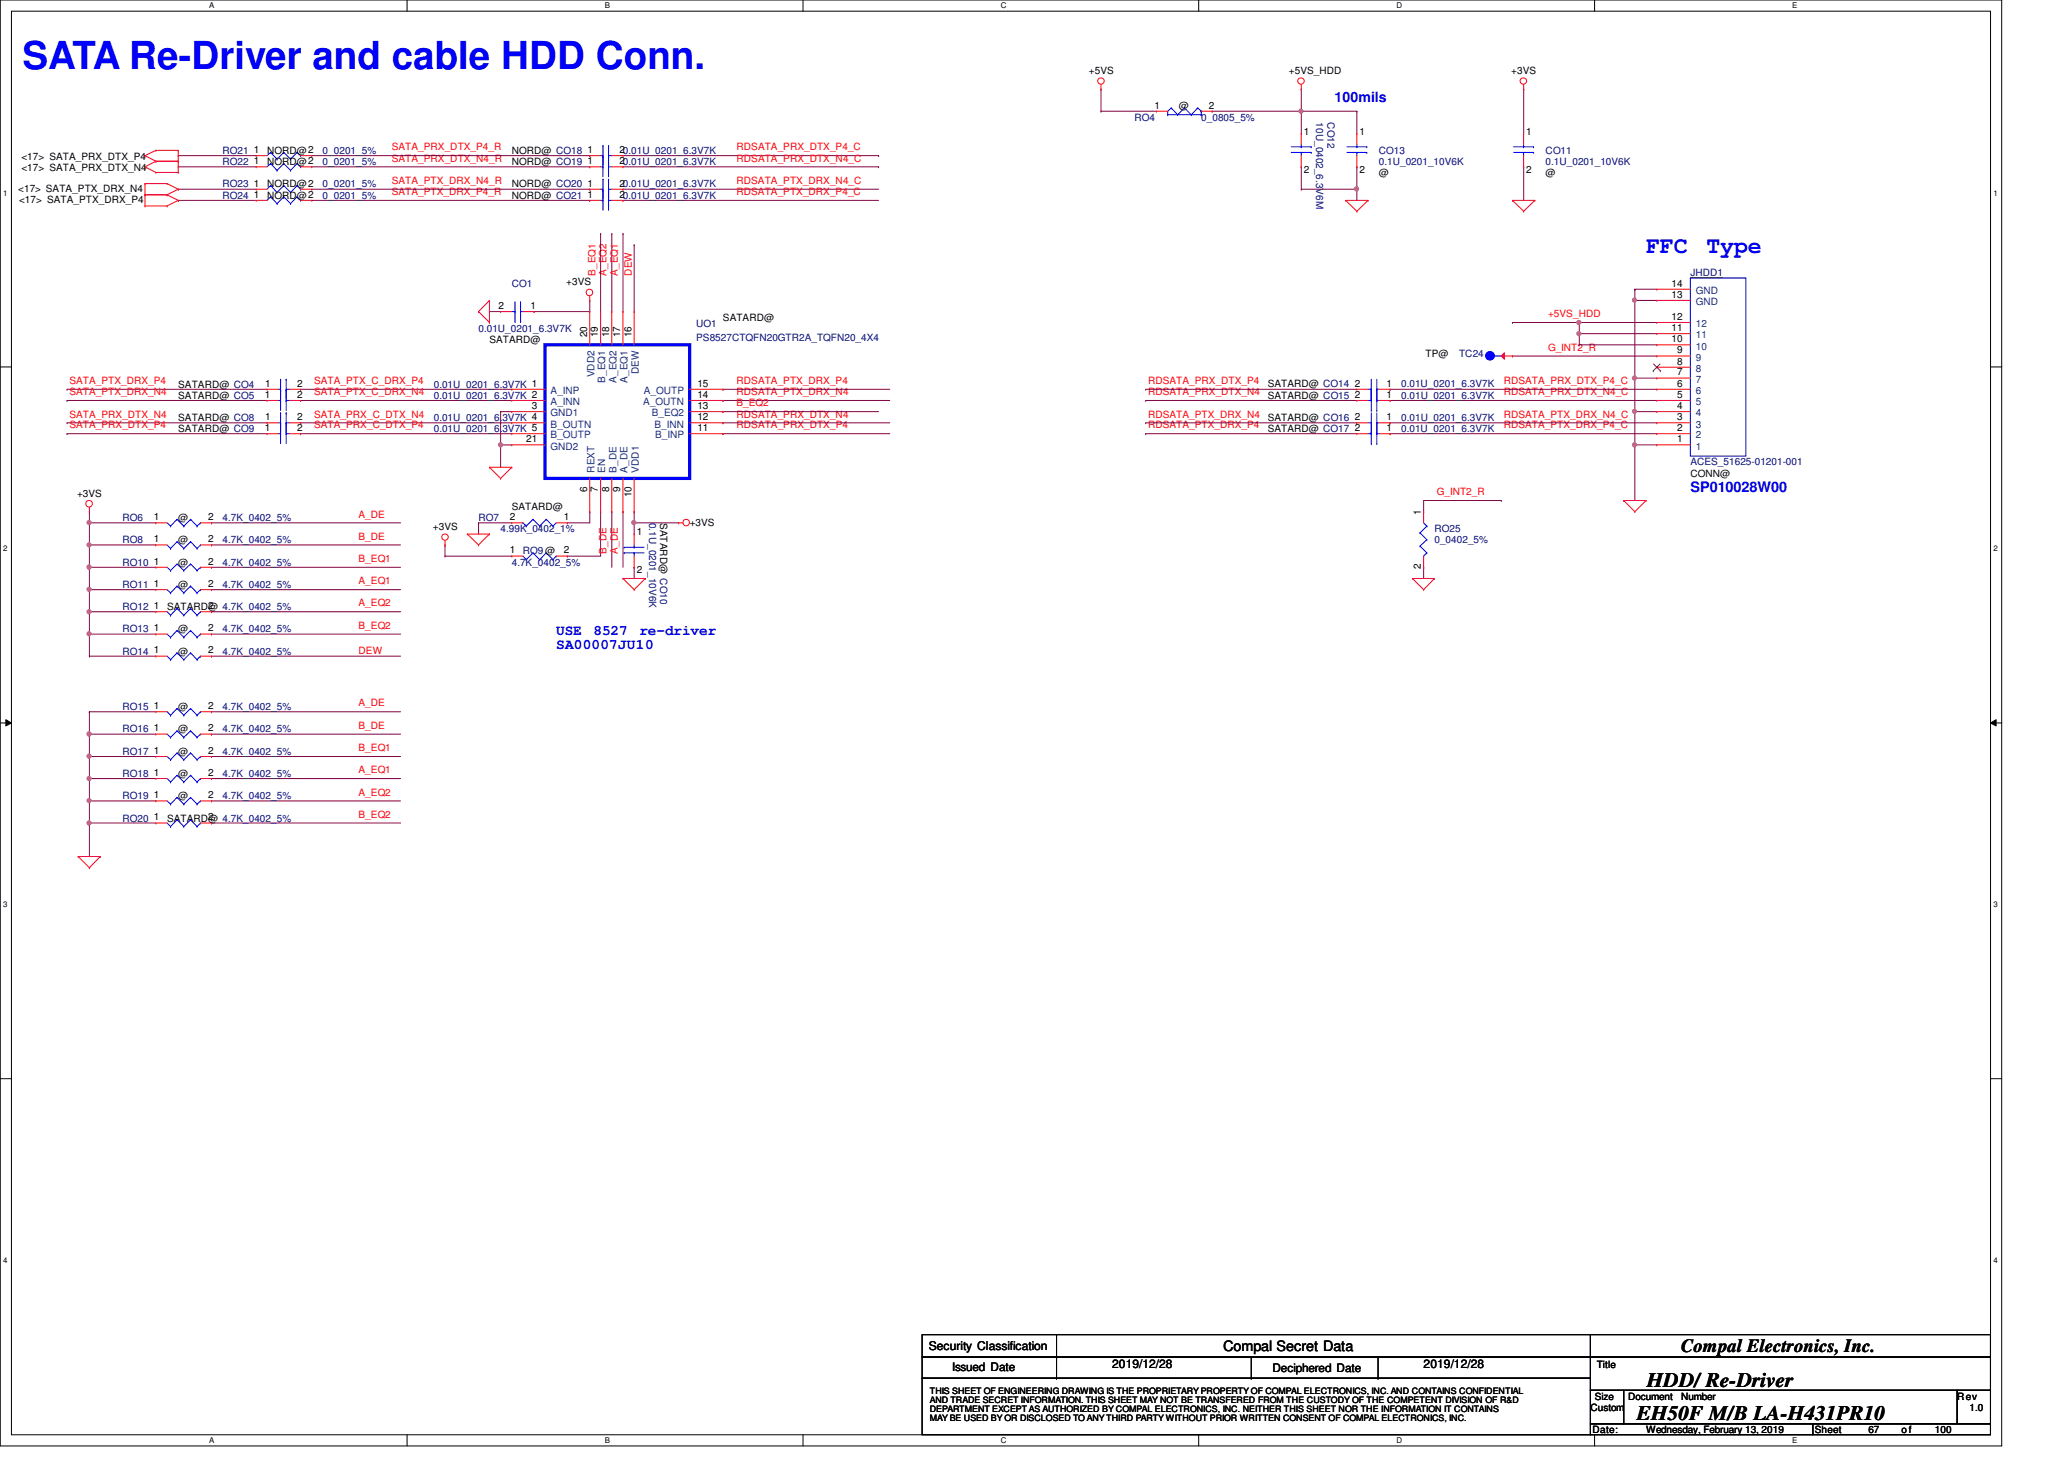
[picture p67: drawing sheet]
<svg xmlns="http://www.w3.org/2000/svg" width="297mm" height="210mm" viewBox="0 0 297 210" stroke-linecap="round" stroke-linejoin="round" font-family="sans-serif">
<defs><g id="words">
<text font-size="5.5" fill="#00f" x="3.3" y="9.9">SATA Re-Driver and cable HDD Conn.</text>
<g font-size="3.3" fill="#00f">
<text x="236.9" y="36.4">FFC</text>
<text x="245.6" y="36.4">Type</text>
</g>
<g font-size="3">
<text x="236.9" y="199.6">HDD/ Re-Driver</text>
<text x="235.4" y="204.3">EH50F M/B LA-H431PR10</text>
</g>
<text font-size="2.7" x="241.8" y="194.5">Compal Electronics, Inc.</text>
<g font-size="2.1" fill="#00f">
<text x="243.3" y="70.7">SP010028W00</text>
<text x="80" y="91.3">USE</text>
<text x="80" y="93.4">SA00007JU10</text>
<text x="85.4" y="91.3">8527</text>
<text x="92" y="91.3">re-driver</text>
</g>
<text font-size="2.1" x="176.1" y="194.4">Compal Secret Data</text>
<text font-size="2" fill="#00f" x="192.1" y="14.7">100mils</text>
<g font-size="1.7">
<text x="133.7" y="194.3">Security Classification</text>
<text x="137" y="197.2">Issued Date</text>
<text x="160.1" y="196.8">2019/12/28</text>
<text x="183.1" y="197.4">Deciphered Date</text>
<text x="204.9" y="196.8">2019/12/28</text>
</g>
<g font-size="1.4">
<text x="156.7" y="10.6">+5VS</text>
<text x="185.5" y="10.6">+5VS_HDD</text>
<text x="217.5" y="10.6">+3VS</text>
<text x="166.1" y="15.6">1</text>
<text x="169.7" y="15.7">@</text>
<text x="174" y="15.6">2</text>
<text x="3.1" y="23">&lt;17&gt; SATA_PRX_DTX_P4</text>
<text x="36.5" y="23.6">1</text>
<text x="36.5" y="22">1</text>
<text x="38.4" y="23.7">NORD@2</text>
<text x="38.4" y="22.2">NORD@2</text>
<text x="73.7" y="23.7">NORD@ CO19</text>
<text x="73.7" y="22.2">NORD@ CO18</text>
<text x="84.5" y="23.6">1</text>
<text x="84.5" y="22">1</text>
<text x="89.1" y="23.6">20.01U_0201_6.3V7K</text>
<text x="89.1" y="22">20.01U_0201_6.3V7K</text>
<text x="187.6" y="19.4">1</text>
<text x="195.7" y="19.4">1</text>
<text x="219.6" y="19.4">1</text>
<text x="2.6" y="27.6">&lt;17&gt; SATA_PTX_DRX_N4</text>
<text x="2.7" y="29.2">&lt;17&gt; SATA_PTX_DRX_P4</text>
<text x="3.1" y="24.6">&lt;17&gt; SATA_PRX_DTX_N4</text>
<text x="36.5" y="28.4">1</text>
<text x="36.5" y="26.8">1</text>
<text x="38.4" y="28.6">NORD@2</text>
<text x="38.4" y="27">NORD@2</text>
<text x="73.7" y="28.6">NORD@ CO21</text>
<text x="73.7" y="27">NORD@ CO20</text>
<text x="84.5" y="28.4">1</text>
<text x="84.5" y="26.8">1</text>
<text x="89.1" y="28.4">20.01U_0201_6.3V7K</text>
<text x="89.1" y="26.8">20.01U_0201_6.3V7K</text>
<text x="187.6" y="24.8">2</text>
<text x="195.7" y="24.8">2</text>
<text x="198.4" y="25.4">@</text>
<text x="219.6" y="24.8">2</text>
<text x="222.4" y="25.4">@</text>
<text x="81.5" y="41.1">+3VS</text>
<text x="240.6" y="41.2">14</text>
<text x="71.7" y="44.4">2</text>
<text x="76.4" y="44.4">1</text>
<text x="104" y="46.2">SATARD@</text>
<text x="240.6" y="46">12</text>
<text x="240.6" y="47.6">11</text>
<text x="240.6" y="42.8">13</text>
<text x="70.4" y="49.4">SATARD@</text>
<text x="84.5" y="48.5" transform="rotate(-90 84.5 48.5)">20</text>
<text x="86.1" y="48.5" transform="rotate(-90 86.1 48.5)">19</text>
<text x="87.7" y="48.5" transform="rotate(-90 87.7 48.5)">18</text>
<text x="89.3" y="48.5" transform="rotate(-90 89.3 48.5)">17</text>
<text x="90.9" y="48.5" transform="rotate(-90 90.9 48.5)">16</text>
<text x="205.2" y="51.4">TP@</text>
<text x="240.6" y="49.2">10</text>
<text x="241.4" y="50.8">9</text>
<text x="241.4" y="52.4">8</text>
<text x="25.6" y="57.4">SATARD@ CO5</text>
<text x="25.6" y="55.8">SATARD@ CO4</text>
<text x="38.1" y="57.2">1</text>
<text x="38.1" y="55.6">1</text>
<text x="42.8" y="57.2">2</text>
<text x="42.8" y="55.6">2</text>
<text x="76.5" y="58.8">3</text>
<text x="100.4" y="58.8">13</text>
<text x="100.4" y="57.2">14</text>
<text x="100.4" y="55.6">15</text>
<text x="182.4" y="55.7">SATARD@ CO14</text>
<text x="182.4" y="57.4">SATARD@ CO15</text>
<text x="195" y="55.6">2</text>
<text x="195" y="57.2">2</text>
<text x="199.5" y="55.6">1</text>
<text x="199.5" y="57.2">1</text>
<text x="241.4" y="54">7</text>
<text x="241.4" y="55.6">6</text>
<text x="241.4" y="57.2">5</text>
<text x="241.4" y="58.8">4</text>
<text x="25.6" y="62.2">SATARD@ CO9</text>
<text x="25.6" y="60.6">SATARD@ CO8</text>
<text x="38.1" y="62">1</text>
<text x="38.1" y="60.4">1</text>
<text x="42.8" y="62">2</text>
<text x="42.8" y="60.4">2</text>
<text x="75.7" y="63.6">21</text>
<text x="100.4" y="62">11</text>
<text x="100.4" y="60.4">12</text>
<text x="182.4" y="62.2">SATARD@ CO17</text>
<text x="182.4" y="60.6">SATARD@ CO16</text>
<text x="195" y="62">2</text>
<text x="195" y="60.4">2</text>
<text x="199.5" y="62">1</text>
<text x="199.5" y="60.4">1</text>
<text x="241.4" y="60.4">3</text>
<text x="241.4" y="62">2</text>
<text x="241.4" y="63.6">1</text>
<text x="11.1" y="71.5">+3VS</text>
<text x="84.5" y="70.7" transform="rotate(-90 84.5 70.7)">6</text>
<text x="86.1" y="70.7" transform="rotate(-90 86.1 70.7)">7</text>
<text x="87.7" y="70.7" transform="rotate(-90 87.7 70.7)">8</text>
<text x="89.3" y="70.7" transform="rotate(-90 89.3 70.7)">9</text>
<text x="90.9" y="71.5" transform="rotate(-90 90.9 71.5)">10</text>
<text x="243.3" y="68.6">CONN@</text>
<text x="22.1" y="74.8">1</text>
<text x="25.6" y="75">@</text>
<text x="30" y="74.8">2</text>
<text x="62.3" y="76.2">+3VS</text>
<text x="73.4" y="74.8">2</text>
<text x="73.7" y="73.4">SATARD@</text>
<text x="81.1" y="74.8">1</text>
<text x="91.6" y="77">1</text>
<text x="95" y="75.2" transform="rotate(90 95 75.2)">SATARD@ CO10</text>
<text x="99.3" y="75.6">+3VS</text>
<text x="204.5" y="74.1" transform="rotate(-90 204.5 74.1)">1</text>
<text x="22.1" y="81.2">1</text>
<text x="22.1" y="78">1</text>
<text x="25.6" y="81.4">@</text>
<text x="25.6" y="78.2">@</text>
<text x="30" y="81.2">2</text>
<text x="30" y="78">2</text>
<text x="73.4" y="79.6">1</text>
<text x="81.1" y="79.6">2</text>
<text x="91.6" y="82.5">2</text>
<text x="204.5" y="81.9" transform="rotate(-90 204.5 81.9)">2</text>
<text x="22.1" y="84.4">1</text>
<text x="22.1" y="87.6">1</text>
<text x="24" y="87.8">SATARD@ 4.7K_0402_5%</text>
<text x="25.6" y="84.6">@</text>
<text x="30" y="84.4">2</text>
<text x="30" y="87.6">2</text>
<text x="22.1" y="94">1</text>
<text x="22.1" y="90.8">1</text>
<text x="25.6" y="94.2">@</text>
<text x="25.6" y="91">@</text>
<text x="30" y="94">2</text>
<text x="30" y="90.8">2</text>
<text x="22.1" y="105.2">1</text>
<text x="22.1" y="102">1</text>
<text x="25.6" y="105.4">@</text>
<text x="25.6" y="102.2">@</text>
<text x="30" y="105.2">2</text>
<text x="30" y="102">2</text>
<text x="22.1" y="111.6">1</text>
<text x="22.1" y="108.5">1</text>
<text x="25.6" y="111.7">@</text>
<text x="25.6" y="108.6">@</text>
<text x="30" y="111.6">2</text>
<text x="30" y="108.5">2</text>
<text x="22.1" y="114.8">1</text>
<text x="22.1" y="118">1</text>
<text x="24" y="118.2">SATARD@ 4.7K_0402_5%</text>
<text x="25.6" y="115">@</text>
<text x="30" y="114.8">2</text>
<text x="30" y="118">2</text>
<text x="229.8" y="196.8">Title</text>
<text x="228.9" y="203">Custom</text>
<text x="229.5" y="201.4">Size</text>
<text x="234.3" y="201.4">Document</text>
<text x="241.9" y="201.4">Number</text>
<text x="281.7" y="201.4">Rev</text>
<text x="283.5" y="203">1.0</text>
<text x="229.2" y="206.2">Date:</text>
<text x="236.9" y="206.2">Wednesday, February 13, 2019</text>
<text x="261.2" y="206.2">Sheet</text>
<text x="268.9" y="206.2">67</text>
<text x="273.7" y="206.2">of</text>
<text x="278.5" y="206.2">100</text>
</g>
<g font-size="1.4" fill="#000080">
<text x="163.3" y="17.4">RO4</text>
<text x="172.9" y="17.4">0_0805_5%</text>
<text x="189.4" y="17.6" transform="rotate(90 189.4 17.6)">10U_0402_6.3V6M</text>
<text x="191" y="17.6" transform="rotate(90 191 17.6)">CO12</text>
<text x="32" y="23.7">RO22</text>
<text x="32" y="22.2">RO21</text>
<text x="46.4" y="23.7">0_0201_5%</text>
<text x="46.4" y="22.2">0_0201_5%</text>
<text x="198.4" y="22.2">CO13</text>
<text x="198.4" y="23.7">0.1U_0201_10V6K</text>
<text x="222.4" y="22.2">CO11</text>
<text x="222.4" y="23.7">0.1U_0201_10V6K</text>
<text x="32" y="28.6">RO24</text>
<text x="32" y="27">RO23</text>
<text x="46.4" y="28.6">0_0201_5%</text>
<text x="46.4" y="27">0_0201_5%</text>
<text x="73.7" y="41.4">CO1</text>
<text x="243.3" y="39.7">JHDD1</text>
<text x="68.9" y="47.7">0.01U_0201_6.3V7K</text>
<text x="100.2" y="47.1">UO1</text>
<text x="100.2" y="49.1">PS8527CTQFN20GTR2A_TQFN20_4X4</text>
<text x="210" y="51.4">TC24</text>
<text x="62.4" y="57.4">0.01U_0201_6.3V7K 2</text>
<text x="62.4" y="55.8">0.01U_0201_6.3V7K 1</text>
<text x="201.7" y="55.7">0.01U_0201_6.3V7K</text>
<text x="201.7" y="57.4">0.01U_0201_6.3V7K</text>
<text x="62.4" y="62.2">0.01U_0201_6.3V7K 5</text>
<text x="62.4" y="60.6">0.01U_0201_6.3V7K 4</text>
<text x="201.7" y="62.2">0.01U_0201_6.3V7K</text>
<text x="201.7" y="60.6">0.01U_0201_6.3V7K</text>
<text x="243.3" y="67">ACES_51625-01201-001</text>
<text x="17.6" y="75">RO6</text>
<text x="32" y="75">4.7K_0402_5%</text>
<text x="68.9" y="75">RO7</text>
<text x="72" y="76.6">4.99K_0402_1%</text>
<text x="93.4" y="75.2" transform="rotate(90 93.4 75.2)">0.1U_0201_10V6K</text>
<text x="206.4" y="76.6">RO25</text>
<text x="17.6" y="81.4">RO10</text>
<text x="17.6" y="78.2">RO8</text>
<text x="32" y="81.4">4.7K_0402_5%</text>
<text x="32" y="78.2">4.7K_0402_5%</text>
<text x="73.7" y="81.4">4.7K_0402_5%</text>
<text x="75.3" y="79.8">RO9@</text>
<text x="206.4" y="78.2">0_0402_5%</text>
<text x="17.6" y="84.6">RO11</text>
<text x="17.6" y="87.8">RO12</text>
<text x="32" y="84.6">4.7K_0402_5%</text>
<text x="17.6" y="94.2">RO14</text>
<text x="17.6" y="91">RO13</text>
<text x="32" y="94.2">4.7K_0402_5%</text>
<text x="32" y="91">4.7K_0402_5%</text>
<text x="17.6" y="105.4">RO16</text>
<text x="17.6" y="102.2">RO15</text>
<text x="32" y="105.4">4.7K_0402_5%</text>
<text x="32" y="102.2">4.7K_0402_5%</text>
<text x="17.6" y="111.7">RO18</text>
<text x="17.6" y="108.6">RO17</text>
<text x="32" y="111.7">4.7K_0402_5%</text>
<text x="32" y="108.6">4.7K_0402_5%</text>
<text x="17.6" y="115">RO19</text>
<text x="17.6" y="118.2">RO20</text>
<text x="32" y="115">4.7K_0402_5%</text>
</g>
<g font-size="1.4" fill="#f00">
<text x="56.4" y="21.6">SATA_PRX_DTX_P4_R</text>
<text x="56.4" y="23.2">SATA_PRX_DTX_N4_R</text>
<text x="106" y="23.2">RDSATA_PRX_DTX_N4_C</text>
<text x="106" y="21.6">RDSATA_PRX_DTX_P4_C</text>
<text x="56.4" y="26.5">SATA_PTX_DRX_N4_R</text>
<text x="56.4" y="28.1">SATA_PTX_DRX_P4_R</text>
<text x="106" y="28.1">RDSATA_PTX_DRX_P4_C</text>
<text x="106" y="26.5">RDSATA_PTX_DRX_N4_C</text>
<text x="85.7" y="39.7" transform="rotate(-90 85.7 39.7)">B_EQ1</text>
<text x="87.3" y="39.7" transform="rotate(-90 87.3 39.7)">A_EQ2</text>
<text x="88.9" y="39.7" transform="rotate(-90 88.9 39.7)">A_EQ1</text>
<text x="90.9" y="39.7" transform="rotate(-90 90.9 39.7)">DEW</text>
<text x="222.8" y="45.6">+5VS_HDD</text>
<text x="222.8" y="50.5">G_INT2_R</text>
<text x="10" y="56.9">SATA_PTX_DRX_N4</text>
<text x="10" y="55.2">SATA_PTX_DRX_P4</text>
<text x="45.2" y="56.9">SATA_PTX_C_DRX_N4</text>
<text x="45.2" y="55.2">SATA_PTX_C_DRX_P4</text>
<text x="106" y="58.5">B_EQ2</text>
<text x="106" y="55.2">RDSATA_PTX_DRX_P4</text>
<text x="106" y="56.9">RDSATA_PTX_DRX_N4</text>
<text x="165.2" y="55.2">RDSATA_PRX_DTX_P4</text>
<text x="165.2" y="56.9">RDSATA_PRX_DTX_N4</text>
<text x="216.4" y="55.2">RDSATA_PRX_DTX_P4_C</text>
<text x="216.4" y="56.9">RDSATA_PRX_DTX_N4_C</text>
<text x="10" y="61.6">SATA_PRX_DTX_P4</text>
<text x="10" y="60.1">SATA_PRX_DTX_N4</text>
<text x="45.2" y="61.6">SATA_PRX_C_DTX_P4</text>
<text x="45.2" y="60.1">SATA_PRX_C_DTX_N4</text>
<text x="106" y="60.1">RDSATA_PRX_DTX_N4</text>
<text x="106" y="61.6">RDSATA_PRX_DTX_P4</text>
<text x="165.2" y="60.1">RDSATA_PTX_DRX_N4</text>
<text x="165.2" y="61.6">RDSATA_PTX_DRX_P4</text>
<text x="216.4" y="60.1">RDSATA_PTX_DRX_N4_C</text>
<text x="216.4" y="61.6">RDSATA_PTX_DRX_P4_C</text>
<text x="206.8" y="71.2">G_INT2_R</text>
<text x="51.6" y="77.6">B_DE</text>
<text x="51.6" y="74.5">A_DE</text>
<text x="51.6" y="80.9">B_EQ1</text>
<text x="87.3" y="79.7" transform="rotate(-90 87.3 79.7)">B_DE</text>
<text x="88.9" y="79.7" transform="rotate(-90 88.9 79.7)">A_DE</text>
<text x="51.6" y="87.2">A_EQ2</text>
<text x="51.6" y="84.1">A_EQ1</text>
<text x="51.6" y="94.1">DEW</text>
<text x="51.6" y="90.5">B_EQ2</text>
<text x="51.6" y="101.6">A_DE</text>
<text x="51.6" y="104.9">B_DE</text>
<text x="51.6" y="111.3">A_EQ1</text>
<text x="51.6" y="108.1">B_EQ1</text>
<text x="51.6" y="117.6">B_EQ2</text>
<text x="51.6" y="114.5">A_EQ2</text>
</g>
<g font-size="1.4" fill="#004080">
<text x="244.1" y="47.1">12</text>
<text x="244.1" y="42.3">GND</text>
<text x="244.1" y="43.9">GND</text>
<text x="91.9" y="53.8" transform="rotate(-90 91.9 53.8)">DEW</text>
<text x="244.1" y="48.7">11</text>
<text x="244.1" y="50.3">10</text>
<text x="244.1" y="51.9">9</text>
<text x="244.1" y="53.5">8</text>
<text x="79.2" y="59.9">GND1</text>
<text x="79.2" y="58.3">A_INN</text>
<text x="79.2" y="56.7">A_INP</text>
<text x="85.5" y="54.3" transform="rotate(-90 85.5 54.3)">VDD2</text>
<text x="87.1" y="55.1" transform="rotate(-90 87.1 55.1)">B_EQ1</text>
<text x="88.7" y="55.1" transform="rotate(-90 88.7 55.1)">A_EQ2</text>
<text x="90.3" y="55.1" transform="rotate(-90 90.3 55.1)">A_EQ1</text>
<text x="92.6" y="58.3">A_OUTN</text>
<text x="92.7" y="56.7">A_OUTP</text>
<text x="93.8" y="59.9">B_EQ2</text>
<text x="244.1" y="55.1">7</text>
<text x="244.1" y="56.7">6</text>
<text x="244.1" y="58.3">5</text>
<text x="244.1" y="59.9">4</text>
<text x="79.2" y="64.7">GND2</text>
<text x="79.2" y="63.1">B_OUTP</text>
<text x="79.2" y="61.5">B_OUTN</text>
<text x="94.2" y="61.5">B_INN</text>
<text x="94.3" y="63.1">B_INP</text>
<text x="244.1" y="61.5">3</text>
<text x="244.1" y="63.1">2</text>
<text x="244.1" y="64.7">1</text>
<text x="85.5" y="68" transform="rotate(-90 85.5 68)">REXT</text>
<text x="87.1" y="68" transform="rotate(-90 87.1 68)">EN</text>
<text x="88.7" y="68" transform="rotate(-90 88.7 68)">B_DE</text>
<text x="90.3" y="68" transform="rotate(-90 90.3 68)">A_DE</text>
<text x="91.9" y="68" transform="rotate(-90 91.9 68)">VDD1</text>
</g>
<g font-size="1.3">
<text x="133.8" y="200.6">THIS SHEET OF ENGINEERING DRAWING IS THE PROPRIETARY PROPERTY OF COMPAL ELECTRONICS, INC. AND CONTAINS CONFIDENTIAL</text>
<text x="133.8" y="201.9">AND TRADE SECRET INFORMATION. THIS SHEET MAY NOT BE TRANSFERED FROM THE CUSTODY OF THE COMPETENT DIVISION OF R&amp;D</text>
<text x="133.8" y="203.2">DEPARTMENT EXCEPT AS AUTHORIZED BY COMPAL ELECTRONICS, INC. NEITHER THIS SHEET NOR THE INFORMATION IT CONTAINS</text>
<text x="133.8" y="204.5">MAY BE USED BY OR DISCLOSED TO ANY THIRD PARTY WITHOUT PRIOR WRITTEN CONSENT OF COMPAL ELECTRONICS, INC.</text>
</g>
<g font-size="1.1">
<text x="30.1" y="1.1">A</text>
<text x="87" y="1.1">B</text>
<text x="144" y="1.1">C</text>
<text x="201" y="1.1">D</text>
<text x="257.9" y="1.1">E</text>
<text x=".5" y="28.2">1</text>
<text x="286.9" y="28.2">1</text>
<text x=".5" y="79.3">2</text>
<text x="286.9" y="79.3">2</text>
<text x=".5" y="130.6">3</text>
<text x="286.9" y="130.6">3</text>
<text x=".5" y="181.7">4</text>
<text x="286.9" y="181.7">4</text>
<text x="30.1" y="207.6">A</text>
<text x="87" y="207.6">B</text>
<text x="144" y="207.6">C</text>
<text x="201" y="207.6">D</text>
<text x="257.9" y="207.6">E</text>
</g>
</g></defs>
<path d="M0 0h288.1v208h-288.1zM1.6 1.6h284.9v204.8h-284.9z" fill="none" stroke="#000" stroke-width=".14"/>
<g fill="#fff">
<path d="M30.1 .2h.7v1.2h-.7z"/>
<path d="M30.1 206.6h.7v1.2h-.7z"/>
</g>
<path d="M58.6 0v1.6M58.6 206.4v1.6" fill="none" stroke="#000" stroke-width=".14"/>
<g fill="#fff">
<path d="M87 .2h.8v1.2h-.8z"/>
<path d="M87 206.6h.8v1.2h-.8z"/>
</g>
<path d="M115.6 0v1.6M115.6 206.4v1.6" fill="none" stroke="#000" stroke-width=".14"/>
<g fill="#fff">
<path d="M144 .2h.8v1.2h-.8z"/>
<path d="M144 206.6h.8v1.2h-.8z"/>
</g>
<path d="M172.5 0v1.6M172.5 206.4v1.6" fill="none" stroke="#000" stroke-width=".14"/>
<g fill="#fff">
<path d="M201 .2h.7v1.2h-.7z"/>
<path d="M201 206.6h.7v1.2h-.7z"/>
</g>
<path d="M229.5 0v1.6M229.5 206.4v1.6" fill="none" stroke="#000" stroke-width=".14"/>
<g fill="#fff">
<path d="M257.9 .2h.8v1.2h-.8z"/>
<path d="M257.9 206.6h.8v1.2h-.8z"/>
<path d="M.5 27.2h.6v1.2h-.6z"/>
<path d="M286.9 27.2h.6v1.2h-.6z"/>
<path d="M.5 78.4h.6v1.1h-.6z"/>
<path d="M286.9 78.4h.6v1.1h-.6z"/>
</g>
<path d="M0 52.8h1.6M286.5 52.8h1.6" fill="none" stroke="#000" stroke-width=".14"/>
<g fill="#fff">
<path d="M.5 129.6h.6v1.2h-.6z"/>
<path d="M286.9 129.6h.6v1.2h-.6z"/>
</g>
<path d="M0 104h1.6M.8 103.5l.8 .5-.8 .4zM286.5 104l.8-.5v.9zM286.5 104h1.6" fill="none" stroke="#000" stroke-width=".14"/>
<path d="M.8 103.5l.8 .5-.8 .4zM286.5 104l.8-.5v.9z" fill="#000"/>
<g fill="#fff">
<path d="M.5 180.8h.6v1.1h-.6z"/>
<path d="M286.9 180.8h.6v1.1h-.6z"/>
</g>
<path d="M0 155.2h1.6M286.5 155.2h1.6" fill="none" stroke="#000" stroke-width=".14"/>
<path d="M12.9 75.2h.1M12.9 75.2v3.2M12.9 88h.1M12.9 88h9.5" fill="none" stroke="#800040" stroke-width=".14"/>
<circle cx="12.8" cy="88" r=".3" fill="#f0f"/>
<circle cx="12.8" cy="88" r=".3" fill="none" stroke="#f0f" stroke-width=".14"/>
<path d="M12.9 84.8h.1M12.9 84.8v3.2M12.9 84.8h9.5" fill="none" stroke="#800040" stroke-width=".14"/>
<circle cx="12.8" cy="84.8" r=".3" fill="#f0f"/>
<circle cx="12.8" cy="84.8" r=".3" fill="none" stroke="#f0f" stroke-width=".14"/>
<g fill="none" stroke="#800040" stroke-width=".14">
<path d="M12.9 78.4v6.4M12.9 78.4h.1M12.9 73.6h.1M12.9 78.4h9.5M12.9 73.6v1.6M30.4 75.2h.1M30.4 75.2h27.3M12.9 81.6h.1M12.9 81.6h9.5M30.4 84.8h.1M30.4 84.8h27.3M30.4 81.6h.1"/>
<path d="M30.4 81.6h27.3"/>
</g>
<circle cx="12.8" cy="81.6" r=".31" fill="#f0f"/>
<circle cx="12.8" cy="81.6" r=".31" fill="none" stroke="#f0f" stroke-width=".14"/>
<circle cx="12.8" cy="78.4" r=".3" fill="#f0f"/>
<circle cx="12.8" cy="78.4" r=".3" fill="none" stroke="#f0f" stroke-width=".14"/>
<path d="M12.9 75.2h.1M12.9 75.2h9.5M30.4 88h.1M30.4 88h27.3" fill="none" stroke="#800040" stroke-width=".14"/>
<circle cx="12.8" cy="75.2" r=".3" fill="#f0f"/>
<circle cx="12.8" cy="75.2" r=".3" fill="none" stroke="#f0f" stroke-width=".14"/>
<path d="M30.4 78.4h.1M30.4 78.4h27.3M12.9 112h.1M12.9 112h9.5" fill="none" stroke="#800040" stroke-width=".14"/>
<circle cx="12.8" cy="112" r=".3" fill="#f0f"/>
<circle cx="12.8" cy="112" r=".3" fill="none" stroke="#f0f" stroke-width=".14"/>
<path d="M12.9 115.2h.1M12.9 115.2h9.5" fill="none" stroke="#800040" stroke-width=".14"/>
<circle cx="12.8" cy="115.2" r=".3" fill="#f0f"/>
<circle cx="12.8" cy="115.2" r=".3" fill="none" stroke="#f0f" stroke-width=".14"/>
<path d="M12.9 105.6h.1M12.9 108.8h.1M12.9 108.8h9.5M12.9 105.6h9.5M30.4 108.8h.1M30.4 108.8h27.3M30.4 115.2h.1M30.4 115.2h27.3M30.4 102.4h.1M30.4 102.4h27.3" fill="none" stroke="#800040" stroke-width=".14"/>
<circle cx="12.8" cy="108.8" r=".3" fill="#f0f"/>
<circle cx="12.8" cy="108.8" r=".3" fill="none" stroke="#f0f" stroke-width=".14"/>
<path d="M12.9 115.2h.1M12.9 108.8h.1M12.9 102.4v3.2M12.9 108.8v3.2M12.9 115.2v3.2M12.9 102.4h.1M12.9 102.4h9.5M30.4 105.6h.1M30.4 105.6h27.3M30.4 112h.1M30.4 112h27.3" fill="none" stroke="#800040" stroke-width=".14"/>
<circle cx="12.8" cy="105.6" r=".31" fill="#f0f"/>
<circle cx="12.8" cy="105.6" r=".31" fill="none" stroke="#f0f" stroke-width=".14"/>
<g fill="none" stroke="#800040" stroke-width=".14">
<path d="M219.3 12.8h.1M219.3 12.8v6.4M219.3 24h.1M219.3 24v4.8M43.3 57.6h.1M43.3 57.6h30.4M43.3 56h.1M43.3 56h30.4M43.3 62.4h.1M43.3 62.4h30.4M43.3 60.8h.1M43.3 60.8h30.4"/>
<path d="M72 64h.1M72 64v3.2M72 64h1.7M12.9 105.6h.1M12.9 112h.1M12.9 105.6v3.2M12.9 112v3.2"/>
</g>
<circle cx="72" cy="64" r=".3" fill="#f0f"/>
<circle cx="72" cy="64" r=".3" fill="none" stroke="#f0f" stroke-width=".14"/>
<g fill="none" stroke="#800040" stroke-width=".14">
<path d="M86.4 33.6h.1M86.4 33.6v11.2M88 33.6h.1M88 33.6v11.2M89.7 33.6h.1M89.7 33.6v11.2M70.4 44.8h.1M70.4 44.8h1.6M72 59.2h.1M72 59.2h1.7M72 59.2v4.8M76.9 44.8h.1"/>
<path d="M84.9 43.2h.1M84.9 43.2v1.6h-8M104.1 56h.1M104.1 56h24M104.1 57.6h.1M104.1 57.6h24M64 78.4h.1M64 78.4v1.6M68.9 75.2h.1M68.9 75.2h4.8M68.9 75.2v1.6M81.7 75.2h.1"/>
<path d="M84.9 73.6h.1M84.9 73.6v1.6h-3.2M86.4 73.6h.1M86.4 73.6v6.4h-4.7M88 73.6h.1M88 73.6v8M89.7 73.6h.1M89.7 73.6v8M91.3 75.2h.1M91.3 75.2h6.4M91.3 73.6h.1M91.3 73.6v1.6"/>
<path d="M104.1 60.8h.1M104.1 60.8h24M104.1 62.4h.1M104.1 62.4h24M64 80h.1M64 80h9.7M81.7 80h.1M91.3 81.6h.1M91.3 81.6v1.6"/>
</g>
<circle cx="91.2" cy="75.2" r=".3" fill="#f0f"/>
<circle cx="91.2" cy="75.2" r=".3" fill="none" stroke="#f0f" stroke-width=".14"/>
<path d="M104.1 59.2h.1M104.1 59.2h22.3M12.9 91.2h.1M12.9 91.2h9.5M30.4 91.2h.1M30.4 91.2h27.3M12.9 118.4h.1M12.9 118.4h9.5" fill="none" stroke="#800040" stroke-width=".14"/>
<circle cx="12.8" cy="118.4" r=".3" fill="#f0f"/>
<circle cx="12.8" cy="118.4" r=".3" fill="none" stroke="#f0f" stroke-width=".14"/>
<path d="M91.3 35.2h.1M91.3 35.2v9.6M12.9 91.2h.1M12.9 88h.1M12.9 88v6.4M30.4 94.4h.1M30.4 94.4h27.3M12.9 118.4h.1M12.9 118.4v4.8M30.4 118.4h.1M30.4 118.4h27.3" fill="none" stroke="#800040" stroke-width=".14"/>
<circle cx="12.8" cy="91.2" r=".3" fill="#f0f"/>
<circle cx="12.8" cy="91.2" r=".3" fill="none" stroke="#f0f" stroke-width=".14"/>
<path d="M174.4 16h.1M174.4 16h12.9M91.3 75.2h.1M91.3 75.2v1.6M12.9 94.4h.1M12.9 94.4h9.5" fill="none" stroke="#800040" stroke-width=".14"/>
<circle cx="187.2" cy="16" r=".3" fill="#f0f"/>
<circle cx="187.2" cy="16" r=".3" fill="none" stroke="#f0f" stroke-width=".14"/>
<g fill="none" stroke="#800040" stroke-width=".14">
<path d="M158.4 12.8h.1M158.4 16h.1M158.4 12.8v3.2M158.4 16h8M25.7 24h.1M25.7 28.8h.1M25.7 27.2h.1M25.7 22.4h.1M25.7 24h11.2M25.7 28.8h11.2M25.7 27.2h11.2M25.7 22.4h11.2"/>
<path d="M44.9 22.4h40M44.9 27.2h40M44.9 28.8h40M44.9 24h40M84.9 22.4h.1M84.9 27.2h.1M84.9 28.8h.1M84.9 24h.1M9.6 57.6h.1M9.6 57.6h28.8M9.6 56h.1M9.6 56h28.8"/>
<path d="M217.7 46.4h.1M217.7 51.2h.1M217.7 51.2h20.8M227.3 48h.1M227.3 46.4h.1M227.3 46.4v3.2M227.3 49.6h.1M227.3 49.6h11.2M235.3 54.4h.1M235.3 54.4h3.2M238.5 46.4h-20.8M9.6 62.4h.1"/>
<path d="M9.6 62.4h28.8M9.6 60.8h.1M9.6 60.8h28.8"/>
</g>
<circle cx="227.2" cy="46.4" r=".3" fill="#f0f"/>
<circle cx="227.2" cy="46.4" r=".3" fill="none" stroke="#f0f" stroke-width=".14"/>
<path d="M227.3 48h.1M227.3 48h11.2" fill="none" stroke="#800040" stroke-width=".14"/>
<circle cx="227.2" cy="48" r=".3" fill="#f0f"/>
<circle cx="227.2" cy="48" r=".3" fill="none" stroke="#f0f" stroke-width=".14"/>
<path d="M235.3 54.4h.1M235.3 59.2h.1M235.3 54.4v4.8M235.3 59.2h3.2" fill="none" stroke="#800040" stroke-width=".14"/>
<circle cx="235.2" cy="59.2" r=".3" fill="#f0f"/>
<circle cx="235.2" cy="59.2" r=".3" fill="none" stroke="#f0f" stroke-width=".14"/>
<path d="M235.3 59.2h.1M235.3 59.2v4.8M235.3 64h.1M235.3 64h3.2" fill="none" stroke="#800040" stroke-width=".14"/>
<circle cx="235.2" cy="64" r=".3" fill="#f0f"/>
<circle cx="235.2" cy="64" r=".3" fill="none" stroke="#f0f" stroke-width=".14"/>
<path d="M235.3 41.6h.1M235.3 43.2h.1M235.3 41.6v12.8M235.3 41.6h3.2M235.3 64h.1M235.3 64v8" fill="none" stroke="#800040" stroke-width=".14"/>
<circle cx="235.2" cy="54.4" r=".3" fill="#f0f"/>
<circle cx="235.2" cy="54.4" r=".3" fill="none" stroke="#f0f" stroke-width=".14"/>
<circle cx="235.2" cy="43.2" r=".3" fill="#f0f"/>
<circle cx="235.2" cy="43.2" r=".3" fill="none" stroke="#f0f" stroke-width=".14"/>
<g fill="none" stroke="#800040" stroke-width=".14">
<path d="M187.3 12.8h.1M187.3 16h.1M187.3 12.8v6.4M187.3 16h8M89.7 28.8h.1M89.7 28.8h36.7M89.7 27.2h.1M89.7 27.2h36.7M89.7 24h36.7M89.7 22.4h36.7M126.4 24h.1M126.4 22.4h.1"/>
<path d="M187.3 24h.1M187.3 27.2h.1M187.3 27.2h8M187.3 24v3.2M195.3 27.2h.1M195.3 27.2v1.6M164.9 56h.1M164.9 56h30.4M164.9 57.6h.1M164.9 57.6h30.4M200.1 56h.1M200.1 56h38.4"/>
<path d="M200.1 57.6h.1M200.1 57.6h38.4M235.3 43.2h.1M235.3 43.2h3.2M164.9 60.8h.1M164.9 60.8h30.4M164.9 62.4h.1M164.9 62.4h30.4M200.1 60.8h.1M200.1 60.8h38.4M200.1 62.4h.1M200.1 62.4h38.4"/>
</g>
<circle cx="195.2" cy="27.2" r=".3" fill="#f0f"/>
<circle cx="195.2" cy="27.2" r=".3" fill="none" stroke="#f0f" stroke-width=".14"/>
<path d="M195.3 16h.1M195.3 16v3.2M195.3 24h.1M195.3 24v3.2M204.9 73.6h.1M216.1 72h.1M216.1 72h-11.2v1.6M204.9 81.6h.1M204.9 81.6v1.6" fill="none" stroke="#800040" stroke-width=".14"/>
<g fill="none" stroke="#f00" stroke-width=".14">
<path d="M158.4 12.8h.1M158.4 12.1v.7M166.4 16h.1M166.4 16h1.7M172.9 16h1.5M174.4 16h.1M187.3 19.2h.1M187.3 19.2v1.6M187.3 12.8h.1M187.3 12.1v.7M195.3 19.2h.1M195.3 19.2v1.6"/>
<path d="M219.3 19.2h.1M219.3 19.2v1.6M219.3 12.8h.1M219.3 12.1v.7M20.9 22.4h.1M20.9 22.4l1.5 .8M20.9 24h.1M20.9 24l1.5 .8M20.9 26.4h.1M20.9 28h3.1M20.9 26.4v3.2M20.9 26.4h3.1"/>
<path d="M20.9 28h.1M20.9 29.6h.1M20.9 29.6h3.1M22.4 21.6h.1M22.4 23.2h3.2M22.4 21.6h3.2M22.4 21.6l-1.5 .8M22.4 23.2h.1M22.4 24.8h.1M22.4 23.2l-1.5 .8M22.4 24.8h3.2M24 26.4h.1"/>
<path d="M24 26.4l1.6 .8M24 29.6h.1M24 28h.1M24 28l1.6 .8M25.6 21.6h.1M25.6 21.6v3.2M25.6 24.8h.1M25.6 23.2h.1M25.6 27.2h.1M25.6 27.2l-1.6 .8M25.6 28.8h.1M25.6 28.8l-1.6 .8"/>
<path d="M36.9 24h.1M36.9 24h1.5M36.9 28.8h.1M36.9 28.8h1.5M36.9 27.2h.1M36.9 27.2h1.5M36.9 22.4h.1M36.9 22.4h1.5M43.3 24h1.6M43.3 28.8h1.6M43.3 27.2h1.6M43.3 22.4h1.6"/>
<path d="M44.9 24h.1M44.9 28.8h.1M44.9 27.2h.1M44.9 22.4h.1M84.9 24h.1M84.9 24h1.5M84.9 22.4h.1M84.9 22.4h1.5M84.9 28.8h.1M84.9 28.8h1.5M84.9 27.2h.1M84.9 27.2h1.5"/>
<path d="M88 24h1.7M88 22.4h1.7M88 28.8h1.7M88 27.2h1.7M89.7 24h.1M89.7 22.4h.1M89.7 28.8h.1M89.7 27.2h.1M187.3 24h.1M187.3 22.4v1.6M193.7 28.8h.1M193.7 28.8h3.2"/>
<path d="M193.7 28.8l1.6 1.6M195.3 24h.1M195.3 22.4v1.6M195.3 30.4h.1M196.9 28.8h.1M196.9 28.8l-1.6 1.6M217.7 28.8h.1M217.7 28.8h3.2M217.7 28.8l1.6 1.6M219.3 24h.1M219.3 22.4v1.6M219.3 30.4h.1"/>
<path d="M220.9 28.8h.1M220.9 28.8l-1.6 1.6M38.4 57.6h.1M38.4 57.6h1.6M38.4 56h.1M38.4 56h1.6M41.6 57.6h1.7M41.7 56h1.6M43.3 57.6h.1M43.3 56h.1M68.9 44.8h.1M68.9 44.8l1.5 1.6"/>
<path d="M70.4 46.4h.1M70.4 43.2h.1M70.4 43.2v3.2M70.4 43.2l-1.5 1.6M72 44.8h.1M72 44.8h1.7M73.7 59.2h.1M73.7 59.2h4.7M73.7 57.6h.1M73.7 57.6h4.7M73.7 56h.1M73.7 56h4.7"/>
<path d="M75.3 44.8h1.6M76.9 44.8h.1M84.9 44.8h.1M84.9 44.8v4.8M84.9 43.2h.1M84.9 42.6v.6M86.4 44.8h.1M86.4 44.8v4.8M88 44.8h.1M88 44.8v4.8M89.7 44.8h.1M89.7 44.8v4.8"/>
<path d="M91.3 44.8h.1M91.3 44.8v4.8M99.3 59.2h4.7M99.3 57.6h4.7M99.3 56h4.7M104 59.2h.1M104 57.6h.1M104 56h.1M195.3 56h.1M195.3 56h1.6M195.3 57.6h.1M195.3 57.6h1.6"/>
<path d="M198.4 56h1.6M198.4 57.6h1.7M200 56h.1M200.1 57.6h.1M12.9 73.6h.1M12.9 73v.6M22.4 75.2h.1M22.4 75.2h1.6M22.4 78.4h.1M22.4 78.4h1.6M28.9 75.2h1.5M28.9 78.4h1.5"/>
<path d="M30.4 75.2h.1M30.4 78.4h.1M38.4 62.4h.1M38.4 62.4h1.6M38.4 60.8h.1M38.4 60.8h1.6M41.7 62.4h1.6M41.7 60.8h1.6M43.3 62.4h.1M43.3 60.8h.1M64 78.4h.1M64 77.8v.6"/>
<path d="M67.3 76.8h.1M67.3 76.8h3.1M67.3 76.8l1.6 1.6M68.9 78.4h.1M70.4 67.2h.1M70.4 76.8h.1M70.4 67.2h3.3M70.4 67.2l1.6 1.6M70.4 76.8l-1.5 1.6M72 68.8h.1M73.7 64h.1M73.7 64h4.7"/>
<path d="M73.7 62.4h.1M73.7 62.4h4.7M73.7 60.8h.1M73.7 60.8h4.7M73.7 75.2h.1M73.7 75.2h1.6M73.7 67.2h.1M73.7 67.2l-1.7 1.6M80 75.2h1.7M81.7 75.2h.1M84.9 73.6h.1M84.9 68.8v4.8"/>
<path d="M86.4 73.6h.1M86.4 68.8v4.8M88 73.6h.1M88 68.8v4.8M89.7 73.6h.1M89.7 68.8v4.8M91.3 73.6h.1M91.3 68.8v4.8M91.3 76.8h.1M91.3 76.8v1.6M97.7 75.2h.1M97.7 75.2h.6"/>
<path d="M99.3 62.4h4.7M99.3 60.8h4.7M104 62.4h.1M104 60.8h.1M195.3 62.4h.1M195.3 62.4h1.6M195.3 60.8h.1M195.3 60.8h1.6M198.4 62.4h1.7M198.4 60.8h1.7M200.1 62.4h.1M200.1 60.8h.1"/>
<path d="M204.9 73.6h.1M204.9 73.6v1.6M233.7 72h.1M233.7 72h3.2M233.7 72l1.6 1.6M235.3 73.6h.1M236.9 72h.1M236.9 72l-1.6 1.6M22.4 81.6h.1M22.4 81.6h1.6M22.4 84.8h.1M22.4 84.8h1.6"/>
<path d="M22.4 88h.1M22.4 88h1.6M22.4 94.4h.1M22.4 94.4h1.6M22.4 91.2h.1M22.4 91.2h1.6M28.9 81.6h1.5M28.9 84.8h1.5M28.9 88h1.5M28.9 94.4h1.5M28.9 91.2h1.5M30.4 81.6h.1"/>
<path d="M30.4 84.8h.1M30.4 88h.1M30.4 94.4h.1M30.4 91.2h.1M73.7 80h.1M73.7 80h1.6M80 80h1.7M81.7 80h.1M89.7 83.2h.1M89.7 83.2h3.2M89.7 83.2l1.6 1.6M91.3 81.6h.1"/>
<path d="M91.3 80v1.6M91.3 84.8h.1M92.9 83.2h.1M92.9 83.2l-1.6 1.6M203.3 83.2h.1M203.3 83.2h3.1M203.3 83.2l1.6 1.6M204.9 81.6h.1M204.9 80v1.6M204.9 84.8h.1M206.4 83.2h.1M206.4 83.2l-1.5 1.6"/>
<path d="M22.4 105.6h.1M22.4 105.6h1.6M22.4 115.2h.1M22.4 115.2h1.6M22.4 102.4h.1M22.4 102.4h1.6M22.4 118.4h.1M22.4 118.4h1.6M22.4 108.8h.1M22.4 108.8h1.6M28.9 105.6h1.5M28.9 115.2h1.5"/>
<path d="M28.9 102.4h1.5M28.9 118.4h1.5M28.9 108.8h1.5M30.4 105.6h.1M30.4 115.2h.1M30.4 102.4h.1M30.4 118.4h.1M30.4 108.8h.1M11.3 123.2h.1M11.3 123.2h3.1M11.3 123.2l1.6 1.6M12.9 124.8h.1"/>
<path d="M14.4 123.2h.1M14.4 123.2l-1.5 1.6"/>
<circle cx="158.4" cy="11.7" r=".46"/>
<circle cx="187.2" cy="11.7" r=".46"/>
<circle cx="219.2" cy="11.7" r=".46"/>
<circle cx="84.8" cy="42.1" r=".47"/>
<circle cx="12.8" cy="72.5" r=".47"/>
<circle cx="64" cy="77.3" r=".46"/>
<circle cx="98.7" cy="75.2" r=".47"/>
</g>
<g fill="none" stroke="#000" stroke-width=".14">
<path d="M132.7 198.3h96.2v8.1h-96.2zM132.7 192h96.2v3.2h-96.2zM132.7 195.2h96.2v3.1h-96.2zM152.1 192v6.3M152.1 198.3h.1M152.1 195.2h.1M180.1 195.2v3.1M180.1 198.3h.1M198.3 195.2v3.1M198.3 198.3h.1M228.9 192h57.6v3.2h-57.6zM228.9 195.2h57.6v4.8h-57.6z"/>
<path d="M228.9 200h4.8v4.8h-4.8zM228.9 204.8h32v1.6h-32zM233.7 200h48v4.8h-48zM260.9 204.8h25.6v1.6h-25.6zM281.7 200h4.8v4.8h-4.8z"/>
</g>
<g fill="none" stroke="#00f" stroke-width=".14">
<path d="M168.1 16.5h.1M168.1 16.5h4.8M168.6 15.5h.1M168.6 15.5l-.5 .5v.5M168.6 15.5l.9 1M169.5 16.5h.1M170.5 15.5h.1M170.5 15.5l-1 1M170.5 15.5l.9 1M171.4 16.5h.1M172.4 15.5h.1M172.4 15.5l-1 1"/>
<path d="M172.4 15.5l.5 .5M172.9 16h.1M172.9 16.5h.1M172.9 16v.5M38.9 23.5h.1M38.9 23.5l-.5 .5M38.9 23.5l1 1M38.9 28.3h.1M38.9 28.3l-.5 .5M38.9 28.3l1 1M38.9 26.7h.1M38.9 26.7l-.5 .5"/>
<path d="M38.9 26.7l1 1M38.9 21.9h.1M38.9 21.9l-.5 .5M38.9 21.9l1 1M39.9 24.5h.1M39.9 29.3h.1M39.9 27.7h.1M39.9 22.9h.1M40.8 23.5h.1M40.8 23.5l-.9 1M40.8 23.5l1 1M40.8 28.3h.1"/>
<path d="M40.8 28.3l-.9 1M40.8 28.3l1 1M40.8 26.7h.1M40.8 26.7l-.9 1M40.8 26.7l1 1M40.8 21.9h.1M40.8 21.9l-.9 1M40.8 21.9l1 1M41.8 24.5h.1M41.8 29.3h.1M41.8 27.7h.1M41.8 22.9h.1"/>
<path d="M42.7 23.5h.1M42.7 23.5l-.9 1M42.7 23.5l.6 .5M42.8 28.3h.1M42.8 28.3l-1 1M42.8 28.3l.5 .5M42.8 26.7h.1M42.8 26.7l-1 1M42.8 26.7l.5 .5M42.8 21.9h.1M42.8 21.9l-1 1M42.8 21.9l.5 .5"/>
<path d="M43.3 24h.1M43.3 28.8h.1M43.3 27.2h.1M43.3 22.4h.1M86.4 24h.4M86.4 22.4h.4M86.4 28.8h.4M86.4 27.2h.4M86.8 24h.1M86.8 22.6h.1M86.8 22.4h.1M86.8 21h.1"/>
<path d="M86.8 21v4.4M86.8 28.8h.1M86.8 27.4h.1M86.8 27.2h.1M86.8 25.8h.1M86.8 25.8v4.5M87.6 22.6h.1M87.6 24h.1M87.6 24h.4M87.6 21h.1M87.6 22.4h.1M87.6 21v4.4"/>
<path d="M87.6 22.4h.4M87.6 27.4h.1M87.6 28.8h.1M87.6 28.8h.4M87.6 25.8h.1M87.6 27.2h.1M87.6 27.2h.4M87.6 25.8v4.5M185.8 21.9h2.9M185.8 21.1h2.9M187.3 21.1h.1M187.3 21.9h.1"/>
<path d="M187.3 20.8v.3M187.3 21.9v.5M188.7 21.9h.1M188.7 21.1h.1M193.8 21.9h2.9M193.8 21.1h2.9M195.3 21.1h.1M195.3 21.9h.1M195.3 20.8v.3M195.3 21.9v.5M196.7 21.9h.1M196.7 21.1h.1"/>
<path d="M217.8 21.9h2.9M217.8 21.1h2.9M219.3 21.1h.1M219.3 21.9h.1M219.3 20.8v.3M219.3 21.9v.5M220.7 21.9h.1M220.7 21.1h.1M40 57.6h.4M40 56h.4M40.4 57.6h.1M40.4 56.2h.1"/>
<path d="M40.4 56h.1M40.4 54.6h.1M40.4 54.6v4.5M40.4 59.4h.1M40.4 59.4v4.4M41.2 56.2h.1M41.2 57.6h.1M41.2 57.6h.4M41.2 54.6h.1M41.2 56h.1M41.2 54.6v4.5M41.2 56h.5"/>
<path d="M41.2 59.4h.1M41.2 59.4v4.4M73.7 44.8h.4M74.1 46.3h.1M74.1 44.8h.1M74.1 43.4v2.9M74.9 44.8h.1M74.9 46.3h.1M74.9 44.8h.4M74.9 43.4v2.9M196.9 56h.4M196.9 57.6h.4"/>
<path d="M197.3 57.4h.1M197.3 56h.1M197.3 54.6v4.5M197.3 59.1h.1M197.3 57.6h.1M197.3 59.4v4.4M198.1 56h.1M198.1 57.4h.1M198.1 56h.3M198.1 54.6v4.5M198.1 57.6h.1M198.1 59.1h.1"/>
<path d="M198.1 57.6h.3M198.1 59.4v4.4M24 75.2l.5 .5M24 78.4l.5 .5M24.5 75.7h.1M24.5 78.9h.1M25.5 74.7h.1M25.5 74.7l-1 1M25.5 74.7l1 1M25.5 77.9h.1M25.5 77.9l-1 1M25.5 77.9l1 1"/>
<path d="M26.5 75.7h.1M26.5 78.9h.1M27.4 74.7h.1M27.4 74.7l-.9 1M27.4 74.7l1 1M27.4 77.9h.1M27.4 77.9l-.9 1M27.4 77.9l1 1M28.4 75.7h.1M28.4 78.9h.1M28.9 75.2h.1M28.9 75.2l-.5 .5"/>
<path d="M28.9 78.4h.1M28.9 78.4l-.5 .5M40 62.4h.4M40 60.8h.4M40.4 62.4h.1M40.4 61h.1M40.4 60.8h.1M41.2 61h.1M41.2 62.4h.1M41.2 62.4h.5M41.2 60.8h.1M41.2 60.8h.5"/>
<path d="M75.3 75.2h.1M75.3 75.2l.4 .5M75.7 75.7h.1M76.7 74.7h.1M76.7 74.7l1 1M76.7 74.7l-1 1M76.7 79.5h.1M76.7 79.5l-1 1M76.7 79.5l1 1M77.7 75.7h.1M78.6 74.7h.1M78.6 74.7l1 1"/>
<path d="M78.6 74.7l-.9 1M78.6 79.5h.1M78.6 79.5l-.9 1M78.6 79.5l1 1M79.6 75.7h.1M80 75.2l-.4 .5M89.8 79.5h.1M89.8 78.7h.1M89.8 79.5h2.9M89.8 78.7h2.9M91.3 78.7h.1M91.3 79.5h.1"/>
<path d="M91.3 78.4v.3M91.3 79.5v.5M196.9 62.4h.4M196.9 60.8h.4M197.3 63.8h.1M197.3 62.4h.1M197.3 62.3h.1M197.3 60.8h.1M198.1 62.4h.1M198.1 63.8h.1M198.1 62.4h.3M198.1 60.8h.1"/>
<path d="M198.1 62.3h.1M198.1 60.8h.3M204.4 76.7h.1M204.4 78.6h.1M204.4 76.7l.9 .9M204.4 78.6l.9 .9M204.9 75.2l.4 .5M205.3 75.7h.1M205.3 77.6h.1M205.3 79.5h.1M205.3 75.7l-.9 1M205.3 77.6l-.9 1"/>
<path d="M205.3 79.5l-.4 .5M24 81.6l.5 .5M24 84.8l.5 .5M24 88l.5 .5M24 94.4l.5 .5M24 91.2l.5 .5M24.5 82.1h.1M24.5 85.3h.1M24.5 88.5h.1M24.5 94.9h.1M24.5 91.7h.1M25.5 81.1h.1"/>
<path d="M25.5 81.1l-1 1M25.5 81.1l1 1M25.5 84.3h.1M25.5 84.3l-1 1M25.5 84.3l1 1M25.5 87.5h.1M25.5 87.5l-1 1M25.5 87.5l1 1M25.5 93.9h.1M25.5 93.9l-1 1M25.5 93.9l1 1M25.5 90.7h.1"/>
<path d="M25.5 90.7l-1 1M25.5 90.7l1 1M26.5 82.1h.1M26.5 85.3h.1M26.5 88.5h.1M26.5 94.9h.1M26.5 91.7h.1M27.4 81.1h.1M27.4 81.1l-.9 1M27.4 81.1l1 1M27.4 84.3h.1M27.4 84.3l-.9 1"/>
<path d="M27.4 84.3l1 1M27.4 87.5h.1M27.4 87.5l-.9 1M27.4 87.5l1 1M27.4 93.9h.1M27.4 93.9l-.9 1M27.4 93.9l1 1M27.4 90.7h.1M27.4 90.7l-.9 1M27.4 90.7l1 1M28.4 82.1h.1M28.4 85.3h.1"/>
<path d="M28.4 88.5h.1M28.4 94.9h.1M28.4 91.7h.1M28.9 81.6h.1M28.9 81.6l-.5 .5M28.9 84.8h.1M28.9 84.8l-.5 .5M28.9 88h.1M28.9 88l-.5 .5M28.9 94.4h.1M28.9 94.4l-.5 .5M28.9 91.2h.1"/>
<path d="M28.9 91.2l-.5 .5M75.3 80l.4 .5M75.7 80.5h.1M77.7 80.5h.1M79.6 80.5h.1M80 80h.1M80 80l-.4 .5M204.9 80h.1M24 105.6l.5 .5M24 115.2l.5 .5M24 102.4l.5 .5M24 118.4l.5 .5"/>
<path d="M24 108.8l.5 .5M24.5 106.1h.1M24.5 115.7h.1M24.5 102.9h.1M24.5 118.9h.1M24.5 109.3h.1M25.5 105.1h.1M25.5 105.1l-1 1M25.5 105.1l1 1M25.5 114.7h.1M25.5 114.7l-1 1M25.5 114.7l1 1"/>
<path d="M25.5 101.9h.1M25.5 101.9l-1 1M25.5 101.9l1 1M25.5 117.9h.1M25.5 117.9l-1 1M25.5 117.9l1 1M25.5 108.3h.1M25.5 108.3l-1 1M25.5 108.3l1 1M26.5 106.1h.1M26.5 115.7h.1M26.5 102.9h.1"/>
<path d="M26.5 118.9h.1M26.5 109.3h.1M27.4 105.1h.1M27.4 105.1l-.9 1M27.4 105.1l1 1M27.4 114.7h.1M27.4 114.7l-.9 1M27.4 114.7l1 1M27.4 101.9h.1M27.4 101.9l-.9 1M27.4 101.9l1 1M27.4 117.9h.1"/>
<path d="M27.4 117.9l-.9 1M27.4 117.9l1 1M27.4 108.3h.1M27.4 108.3l-.9 1M27.4 108.3l1 1M28.4 106.1h.1M28.4 115.7h.1M28.4 102.9h.1M28.4 118.9h.1M28.4 109.3h.1M28.9 105.6h.1M28.9 105.6l-.5 .5"/>
<path d="M28.9 115.2h.1M28.9 115.2l-.5 .5M28.9 102.4h.1M28.9 102.4l-.5 .5M28.9 118.4h.1M28.9 118.4l-.5 .5M28.9 108.8h.1M28.9 108.8l-.5 .5"/>
</g>
<path d="M78.4 49.6h20.9v19.2h-20.9z" fill="none" stroke="#00f" stroke-width=".47"/>
<circle cx="214.4" cy="51.2" r=".63" fill="#00f"/>
<g fill="none" stroke="#00f" stroke-width=".14">
<path d="M215.1 51.2h.1M215.1 51.2h.9"/>
<circle cx="214.4" cy="51.2" r=".63"/>
</g>
<path d="M216 51.2l.5-.4v.9z" fill="#f00"/>
<g fill="none" stroke="#f00" stroke-width=".14">
<path d="M216 51.2l.5-.4v.9zM216 51.2h1.7M217.7 51.2h.1M238.4 46.4h.1M238.4 46.4h4.9M238.4 48h.1M238.4 48h4.9M238.4 41.6h.1M238.4 41.6h4.9M238.4 43.2h.1M238.4 43.2h4.9M238.4 54.4h.1"/>
<path d="M238.4 54.4h4.9M238.4 56h.1M238.4 56h4.9M238.4 57.6h.1M238.4 57.6h4.9M238.4 59.2h.1M238.4 59.2h4.9M238.4 49.6h.1M238.4 49.6h4.9M238.4 51.2h.1M238.4 51.2h4.9M238.4 52.8h.1"/>
<path d="M238.4 52.8h4.9M238.4 60.8h.1M238.4 60.8h4.9M238.4 62.4h.1M238.4 62.4h4.9M238.4 64h.1M238.4 64h4.9M22.4 112h.1M22.4 112h1.6M28.9 112h1.5M30.4 112h.1"/>
</g>
<g fill="none" stroke="#00f" stroke-width=".14">
<path d="M243.3 40h8v25.6h-8zM24 112l.5 .5M24.5 112.5h.1M25.5 111.5h.1M25.5 111.5l-1 1M25.5 111.5l1 1M26.5 112.5h.1M27.4 111.5h.1M27.4 111.5l-.9 1M27.4 111.5l1 1M28.4 112.5h.1M28.9 112h.1"/>
<path d="M28.9 112l-.5 .5"/>
</g>
<path d="M243.3 40h4.7" fill="none" stroke="#000080" stroke-width=".14"/>
<path d="M237.9 53.3h.1M238 52.4l.9 .9M238.9 52.4l-1 .9M238.9 53.3h.1" fill="none" stroke="#804000" stroke-width=".14"/>
<circle cx="12.8" cy="88" r=".3" fill="#f0f"/>
<circle cx="12.8" cy="88" r=".3" fill="none" stroke="#f0f" stroke-width=".14"/>
<circle cx="12.8" cy="84.8" r=".3" fill="#f0f"/>
<circle cx="12.8" cy="84.8" r=".3" fill="none" stroke="#f0f" stroke-width=".14"/>
<circle cx="12.8" cy="81.6" r=".31" fill="#f0f"/>
<circle cx="12.8" cy="81.6" r=".31" fill="none" stroke="#f0f" stroke-width=".14"/>
<circle cx="12.8" cy="78.4" r=".3" fill="#f0f"/>
<circle cx="12.8" cy="78.4" r=".3" fill="none" stroke="#f0f" stroke-width=".14"/>
<circle cx="12.8" cy="75.2" r=".3" fill="#f0f"/>
<circle cx="12.8" cy="75.2" r=".3" fill="none" stroke="#f0f" stroke-width=".14"/>
<circle cx="12.8" cy="112" r=".3" fill="#f0f"/>
<circle cx="12.8" cy="112" r=".3" fill="none" stroke="#f0f" stroke-width=".14"/>
<circle cx="12.8" cy="115.2" r=".3" fill="#f0f"/>
<circle cx="12.8" cy="115.2" r=".3" fill="none" stroke="#f0f" stroke-width=".14"/>
<circle cx="12.8" cy="108.8" r=".3" fill="#f0f"/>
<circle cx="12.8" cy="108.8" r=".3" fill="none" stroke="#f0f" stroke-width=".14"/>
<circle cx="12.8" cy="105.6" r=".31" fill="#f0f"/>
<circle cx="12.8" cy="105.6" r=".31" fill="none" stroke="#f0f" stroke-width=".14"/>
<circle cx="72" cy="64" r=".3" fill="#f0f"/>
<circle cx="72" cy="64" r=".3" fill="none" stroke="#f0f" stroke-width=".14"/>
<circle cx="91.2" cy="75.2" r=".3" fill="#f0f"/>
<circle cx="91.2" cy="75.2" r=".3" fill="none" stroke="#f0f" stroke-width=".14"/>
<circle cx="12.8" cy="118.4" r=".3" fill="#f0f"/>
<circle cx="12.8" cy="118.4" r=".3" fill="none" stroke="#f0f" stroke-width=".14"/>
<circle cx="12.8" cy="91.2" r=".3" fill="#f0f"/>
<circle cx="12.8" cy="91.2" r=".3" fill="none" stroke="#f0f" stroke-width=".14"/>
<circle cx="187.2" cy="16" r=".3" fill="#f0f"/>
<circle cx="187.2" cy="16" r=".3" fill="none" stroke="#f0f" stroke-width=".14"/>
<circle cx="227.2" cy="46.4" r=".3" fill="#f0f"/>
<circle cx="227.2" cy="46.4" r=".3" fill="none" stroke="#f0f" stroke-width=".14"/>
<circle cx="227.2" cy="48" r=".3" fill="#f0f"/>
<circle cx="227.2" cy="48" r=".3" fill="none" stroke="#f0f" stroke-width=".14"/>
<circle cx="235.2" cy="59.2" r=".3" fill="#f0f"/>
<circle cx="235.2" cy="59.2" r=".3" fill="none" stroke="#f0f" stroke-width=".14"/>
<circle cx="235.2" cy="64" r=".3" fill="#f0f"/>
<circle cx="235.2" cy="64" r=".3" fill="none" stroke="#f0f" stroke-width=".14"/>
<circle cx="235.2" cy="54.4" r=".3" fill="#f0f"/>
<circle cx="235.2" cy="54.4" r=".3" fill="none" stroke="#f0f" stroke-width=".14"/>
<circle cx="235.2" cy="43.2" r=".3" fill="#f0f"/>
<circle cx="235.2" cy="43.2" r=".3" fill="none" stroke="#f0f" stroke-width=".14"/>
<circle cx="195.2" cy="27.2" r=".3" fill="#f0f"/>
<circle cx="195.2" cy="27.2" r=".3" fill="none" stroke="#f0f" stroke-width=".14"/>
<use href="#words"/>
</svg>
